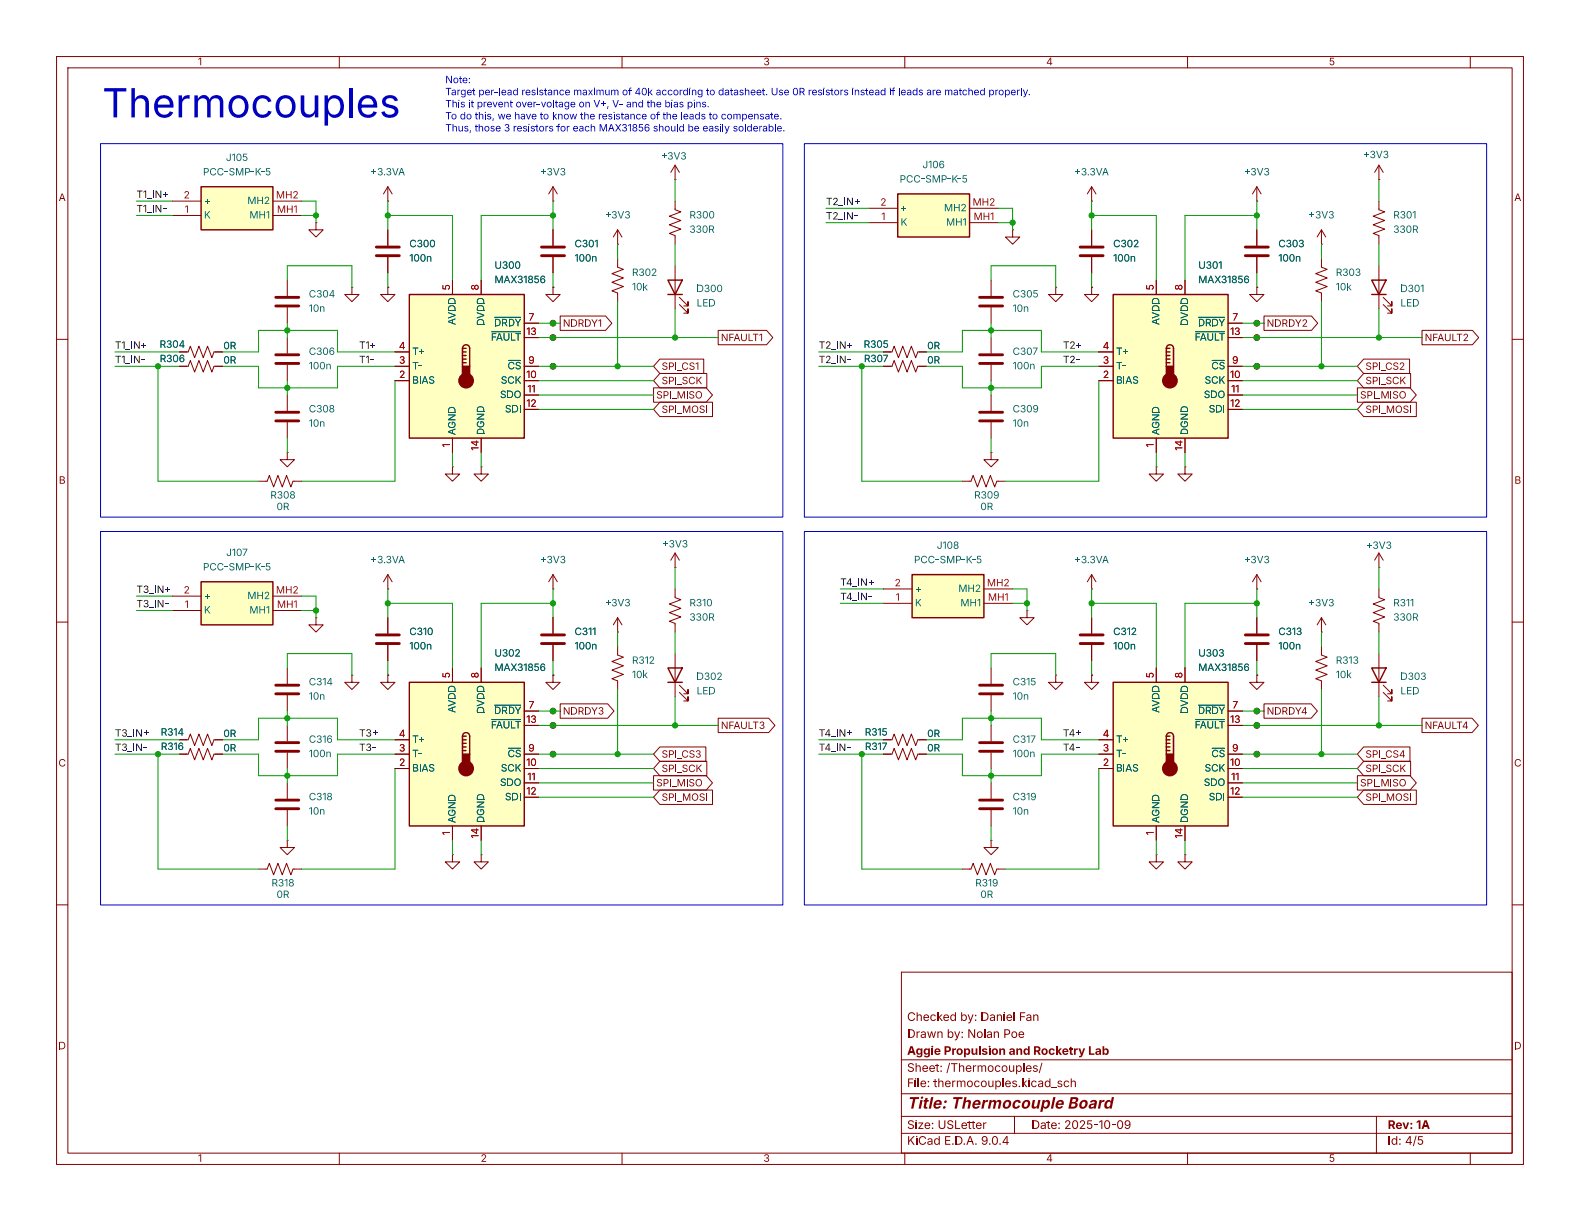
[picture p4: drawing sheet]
<svg xmlns="http://www.w3.org/2000/svg" width="279mm" height="216mm" viewBox="0 0 279 216" stroke-linecap="round" stroke-linejoin="round" font-family="sans-serif">
<defs><g id="words">
<text font-size="7.1" fill="#0000c2" x="18.1" y="23">Thermocouples</text>
<text font-size="2.8" fill="#840000" x="160.4" y="196.9">Title: Thermocouple Board</text>
<g font-size="2.1" fill="#840000">
<text x="160.4" y="184.2">Drawn by: Nolan Poe</text>
<text x="160.4" y="181.2">Checked by: Daniel Fan</text>
<text x="160.4" y="190.2">Sheet: /Thermocouples/</text>
<text x="160.4" y="187.2">Aggie Propulsion and Rocketry Lab</text>
<text x="160.4" y="192.9">File: thermocouples.kicad_sch</text>
<text x="160.4" y="203.1">KiCad E.D.A. 9.0.4</text>
<text x="160.4" y="200.3">Size: USLetter</text>
<text x="182.4" y="200.3">Date: 2025-10-09</text>
<text x="245.4" y="200.3">Rev: 1A</text>
<text x="245.4" y="203.1">Id: 4/5</text>
</g>
<g font-size="1.8" fill="#840000">
<text x="35" y="12.1">1</text>
<text x="185" y="12.1">4</text>
<text x="10.4" y="36.1">A</text>
<text x="267.8" y="36.1">A</text>
<text x="99.5" y="58.3">NDRDY1</text>
<text x="224" y="58.3">NDRDY2</text>
<text x="28.2" y="64.6">R306</text>
<text x="117" y="65.9">SPI_CS1</text>
<text x="127.5" y="60.9">NFAULT1</text>
<text x="152.7" y="62">R305</text>
<text x="152.8" y="64.6">R307</text>
<text x="241.5" y="65.9">SPI_CS2</text>
<text x="251.9" y="60.9">NFAULT2</text>
<text x="116" y="71">SPI_MISO</text>
<text x="117" y="68.5">SPI_SCK</text>
<text x="240.5" y="71">SPI_MISO</text>
<text x="241.5" y="68.5">SPI_SCK</text>
<text x="117" y="73.6">SPI_MOSI</text>
<text x="241.5" y="73.6">SPI_MOSI</text>
<text x="10.4" y="86.1">B</text>
<text x="267.8" y="86.1">B</text>
<text x="28.4" y="130.6">R314</text>
<text x="99.5" y="126.9">NDRDY3</text>
<text x="127.5" y="129.4">NFAULT3</text>
<text x="152.9" y="130.6">R315</text>
<text x="224" y="126.9">NDRDY4</text>
<text x="251.9" y="129.4">NFAULT4</text>
<text x="10.3" y="136.1">C</text>
<text x="28.4" y="133.2">R316</text>
<text x="117" y="137.1">SPI_SCK</text>
<text x="117" y="134.5">SPI_CS3</text>
<text x="153" y="133.2">R317</text>
<text x="241.5" y="137.1">SPI_SCK</text>
<text x="241.5" y="134.5">SPI_CS4</text>
<text x="267.7" y="136.1">C</text>
<text x="116" y="139.6">SPI_MISO</text>
<text x="117" y="142.1">SPI_MOSI</text>
<text x="240.5" y="139.6">SPI_MISO</text>
<text x="241.5" y="142.1">SPI_MOSI</text>
<text x="10.3" y="186.1">D</text>
<text x="267.7" y="186.1">D</text>
<text x="35" y="206">1</text>
<text x="185" y="206">4</text>
</g>
<g font-size="1.8" fill="#0000c2">
<text x="78.7" y="15.3">Note:</text>
<text x="78.7" y="17.4">Target per-lead resistance maximum of 40k according to datasheet. Use 0R resistors instead if leads are matched properly.</text>
<text x="78.7" y="19.5">This it prevent over-voltage</text>
<text x="78.7" y="21.7">To do this, we have to know the resistance of the leads to compensate.</text>
<text x="78.7" y="23.8">Thus, those 3 resistors for each MAX31856 should be easily solderable.</text>
<text x="102.3" y="19.5">on V+, V- and the bias pins.</text>
</g>
<g font-size="1.8" fill="#006464">
<text x="40" y="29">J105</text>
<text x="116.8" y="28.8">+3V3</text>
<text x="241" y="28.5">+3V3</text>
<text x="35.9" y="31.6">PCC-SMP-K-5</text>
<text x="65.5" y="31.6">+3.3VA</text>
<text x="95.5" y="31.6">+3V3</text>
<text x="159.1" y="32.8">PCC-SMP-K-5</text>
<text x="163.1" y="30.3">J106</text>
<text x="190" y="31.6">+3.3VA</text>
<text x="220" y="31.6">+3V3</text>
<text x="36.1" y="36.6">+</text>
<text x="36.1" y="39.2">K</text>
<text x="43.7" y="36.6">MH2</text>
<text x="44.1" y="39.2">MH1</text>
<text x="106.9" y="39.2">+3V3</text>
<text x="121.9" y="39.2">R300</text>
<text x="121.9" y="41.7">330R</text>
<text x="159.3" y="37.9">+</text>
<text x="159.3" y="40.4">K</text>
<text x="166.9" y="37.9">MH2</text>
<text x="167.3" y="40.4">MH1</text>
<text x="231.4" y="39.2">+3V3</text>
<text x="246.4" y="41.7">330R</text>
<text x="246.4" y="39.2">R301</text>
<text x="72.4" y="44.3">C300</text>
<text x="72.4" y="46.8">100n</text>
<text x="101.6" y="44.3">C301</text>
<text x="101.6" y="46.8">100n</text>
<text x="196.8" y="44.3">C302</text>
<text x="196.8" y="46.8">100n</text>
<text x="226.1" y="44.3">C303</text>
<text x="226.1" y="46.8">100n</text>
<text x="54.6" y="53.1">C304</text>
<text x="87.4" y="48.1">U300</text>
<text x="87.4" y="50.6">MAX31856</text>
<text x="111.8" y="51.9">10k</text>
<text x="111.8" y="49.3">R302</text>
<text x="123.2" y="52.2">D300</text>
<text x="179.1" y="53.1">C305</text>
<text x="211.9" y="50.6">MAX31856</text>
<text x="211.9" y="48.1">U301</text>
<text x="236.2" y="49.3">R303</text>
<text x="236.2" y="51.9">10k</text>
<text x="247.6" y="52.2">D301</text>
<text x="54.6" y="55.7">10n</text>
<text x="81.1" y="57.5" transform="rotate(-90 81.1 57.5)">AVDD</text>
<text x="86.2" y="57.6" transform="rotate(-90 86.2 57.6)">DVDD</text>
<text x="87.3" y="58.2">~{DRDY}</text>
<text x="123.2" y="54.7">LED</text>
<text x="179.1" y="55.7">10n</text>
<text x="205.5" y="57.5" transform="rotate(-90 205.5 57.5)">AVDD</text>
<text x="210.6" y="57.6" transform="rotate(-90 210.6 57.6)">DVDD</text>
<text x="211.8" y="58.2">~{DRDY}</text>
<text x="247.6" y="54.7">LED</text>
<text x="28.2" y="62">R304</text>
<text x="39.5" y="62.3">0R</text>
<text x="39.5" y="64.8">0R</text>
<text x="54.6" y="63.3">C306</text>
<text x="72.9" y="63.3">T+</text>
<text x="72.9" y="65.8">T-</text>
<text x="86.8" y="60.8">~{FAULT}</text>
<text x="89.8" y="65.8">~{CS}</text>
<text x="164" y="62.3">0R</text>
<text x="164" y="64.8">0R</text>
<text x="179.1" y="63.3">C307</text>
<text x="197.4" y="63.3">T+</text>
<text x="197.4" y="65.8">T-</text>
<text x="211.3" y="60.8">~{FAULT}</text>
<text x="214.2" y="65.8">~{CS}</text>
<text x="72.9" y="68.4">BIAS</text>
<text x="88.4" y="70.9">SDO</text>
<text x="88.6" y="68.4">SCK</text>
<text x="197.4" y="68.4">BIAS</text>
<text x="212.9" y="70.9">SDO</text>
<text x="213" y="68.4">SCK</text>
<text x="54.6" y="73.5">C308</text>
<text x="54.6" y="76">10n</text>
<text x="81.1" y="77" transform="rotate(-90 81.1 77)">AGND</text>
<text x="86.2" y="77" transform="rotate(-90 86.2 77)">DGND</text>
<text x="89.3" y="73.5">SDI</text>
<text x="179.1" y="73.5">C309</text>
<text x="179.1" y="76">10n</text>
<text x="205.5" y="77" transform="rotate(-90 205.5 77)">AGND</text>
<text x="210.6" y="77" transform="rotate(-90 210.6 77)">DGND</text>
<text x="213.8" y="73.5">SDI</text>
<text x="47.8" y="88.7">R308</text>
<text x="172.3" y="88.7">R309</text>
<text x="48.9" y="90.7">0R</text>
<text x="173.4" y="90.7">0R</text>
<text x="35.9" y="101.4">PCC-SMP-K-5</text>
<text x="40" y="98.9">J107</text>
<text x="65.5" y="100.1">+3.3VA</text>
<text x="95.5" y="100.1">+3V3</text>
<text x="117.1" y="97.3">+3V3</text>
<text x="161.6" y="100.1">PCC-SMP-K-5</text>
<text x="165.7" y="97.6">J108</text>
<text x="190" y="100.1">+3.3VA</text>
<text x="220" y="100.1">+3V3</text>
<text x="241.6" y="97.6">+3V3</text>
<text x="36.1" y="106.5">+</text>
<text x="43.7" y="106.5">MH2</text>
<text x="106.9" y="107.8">+3V3</text>
<text x="121.9" y="107.8">R310</text>
<text x="161.8" y="105.2">+</text>
<text x="161.8" y="107.8">K</text>
<text x="169.5" y="105.2">MH2</text>
<text x="169.8" y="107.8">MH1</text>
<text x="231.4" y="107.8">+3V3</text>
<text x="246.4" y="107.8">R311</text>
<text x="36.1" y="109">K</text>
<text x="44.1" y="109">MH1</text>
<text x="72.4" y="112.8">C310</text>
<text x="101.6" y="112.8">C311</text>
<text x="121.9" y="110.3">330R</text>
<text x="196.8" y="112.8">C312</text>
<text x="226.1" y="112.8">C313</text>
<text x="246.4" y="110.3">330R</text>
<text x="72.4" y="115.4">100n</text>
<text x="87.4" y="116.6">U302</text>
<text x="87.4" y="119.2">MAX31856</text>
<text x="101.6" y="115.4">100n</text>
<text x="111.8" y="117.9">R312</text>
<text x="196.8" y="115.4">100n</text>
<text x="211.9" y="119.2">MAX31856</text>
<text x="211.9" y="116.6">U303</text>
<text x="226.1" y="115.4">100n</text>
<text x="236.2" y="117.9">R313</text>
<text x="54.6" y="121.7">C314</text>
<text x="54.6" y="124.3">10n</text>
<text x="111.8" y="120.5">10k</text>
<text x="123.2" y="120.8">D302</text>
<text x="123.2" y="123.3">LED</text>
<text x="179.1" y="121.7">C315</text>
<text x="179.1" y="124.3">10n</text>
<text x="236.2" y="120.5">10k</text>
<text x="247.6" y="120.8">D303</text>
<text x="247.6" y="123.3">LED</text>
<text x="39.5" y="130.9">0R</text>
<text x="54.6" y="131.9">C316</text>
<text x="72.9" y="131.9">T+</text>
<text x="81.1" y="126.1" transform="rotate(-90 81.1 126.1)">AVDD</text>
<text x="86.2" y="126.2" transform="rotate(-90 86.2 126.2)">DVDD</text>
<text x="86.8" y="129.3">~{FAULT}</text>
<text x="87.3" y="126.8">~{DRDY}</text>
<text x="164" y="130.9">0R</text>
<text x="179.1" y="131.9">C317</text>
<text x="197.4" y="131.9">T+</text>
<text x="205.5" y="126.1" transform="rotate(-90 205.5 126.1)">AVDD</text>
<text x="210.6" y="126.2" transform="rotate(-90 210.6 126.2)">DVDD</text>
<text x="211.3" y="129.3">~{FAULT}</text>
<text x="211.8" y="126.8">~{DRDY}</text>
<text x="39.5" y="133.4">0R</text>
<text x="72.9" y="134.4">T-</text>
<text x="72.9" y="137">BIAS</text>
<text x="88.6" y="137">SCK</text>
<text x="89.8" y="134.4">~{CS}</text>
<text x="164" y="133.4">0R</text>
<text x="197.4" y="134.4">T-</text>
<text x="197.4" y="137">BIAS</text>
<text x="213" y="137">SCK</text>
<text x="214.2" y="134.4">~{CS}</text>
<text x="54.6" y="142">C318</text>
<text x="88.4" y="139.5">SDO</text>
<text x="89.3" y="142">SDI</text>
<text x="179.1" y="142">C319</text>
<text x="212.9" y="139.5">SDO</text>
<text x="213.8" y="142">SDI</text>
<text x="54.6" y="144.6">10n</text>
<text x="81.1" y="145.5" transform="rotate(-90 81.1 145.5)">AGND</text>
<text x="86.2" y="145.5" transform="rotate(-90 86.2 145.5)">DGND</text>
<text x="179.1" y="144.6">10n</text>
<text x="205.5" y="145.5" transform="rotate(-90 205.5 145.5)">AGND</text>
<text x="210.6" y="145.5" transform="rotate(-90 210.6 145.5)">DGND</text>
<text x="48" y="157.3">R318</text>
<text x="48.9" y="159.3">0R</text>
<text x="172.5" y="157.3">R319</text>
<text x="173.4" y="159.3">0R</text>
</g>
<g font-size="1.8" fill="#0f0f0f">
<text x="24.1" y="35.2">T1_IN+</text>
<text x="24.1" y="37.8">T1_IN-</text>
<text x="146" y="36.5">T2_IN+</text>
<text x="146" y="39">T2_IN-</text>
<text x="20.3" y="64.4">T1_IN-</text>
<text x="20.3" y="61.9">T1_IN+</text>
<text x="63.5" y="61.9">T1+</text>
<text x="63.5" y="64.4">T1-</text>
<text x="144.8" y="64.4">T2_IN-</text>
<text x="144.8" y="61.9">T2_IN+</text>
<text x="188" y="64.4">T2-</text>
<text x="188" y="61.9">T2+</text>
<text x="24.1" y="105.1">T3_IN+</text>
<text x="24.1" y="107.6">T3_IN-</text>
<text x="148.6" y="106.3">T4_IN-</text>
<text x="148.6" y="103.8">T4_IN+</text>
<text x="20.3" y="130.5">T3_IN+</text>
<text x="63.5" y="130.5">T3+</text>
<text x="144.8" y="130.5">T4_IN+</text>
<text x="188" y="130.5">T4+</text>
<text x="20.3" y="133">T3_IN-</text>
<text x="63.5" y="133">T3-</text>
<text x="144.8" y="133">T4_IN-</text>
<text x="188" y="133">T4-</text>
</g>
<g font-size="1.8" fill="#a90000">
<text x="32.5" y="35.3">2</text>
<text x="48.8" y="35.3">MH2</text>
<text x="32.7" y="37.8">1</text>
<text x="49" y="37.8">MH1</text>
<text x="155.7" y="36.6">2</text>
<text x="155.8" y="39.1">1</text>
<text x="172" y="36.6">MH2</text>
<text x="172.2" y="39.1">MH1</text>
<text x="79.8" y="51.3" transform="rotate(-90 79.8 51.3)">5</text>
<text x="84.8" y="51.3" transform="rotate(-90 84.8 51.3)">8</text>
<text x="204.2" y="51.3" transform="rotate(-90 204.2 51.3)">5</text>
<text x="209.3" y="51.3" transform="rotate(-90 209.3 51.3)">8</text>
<text x="93.1" y="59.4">13</text>
<text x="93.5" y="56.9">7</text>
<text x="217.5" y="59.4">13</text>
<text x="217.9" y="56.9">7</text>
<text x="70.5" y="62">4</text>
<text x="70.6" y="64.5">3</text>
<text x="93.4" y="64.5">9</text>
<text x="195" y="62">4</text>
<text x="195" y="64.5">3</text>
<text x="217.9" y="64.5">9</text>
<text x="70.6" y="67.1">2</text>
<text x="93.1" y="67.1">10</text>
<text x="93.3" y="69.6">11</text>
<text x="195" y="67.1">2</text>
<text x="217.5" y="67.1">10</text>
<text x="217.7" y="69.6">11</text>
<text x="93.1" y="72.1">12</text>
<text x="217.5" y="72.1">12</text>
<text x="79.8" y="79.1" transform="rotate(-90 79.8 79.1)">1</text>
<text x="84.8" y="79.7" transform="rotate(-90 84.8 79.7)">14</text>
<text x="204.2" y="79.1" transform="rotate(-90 204.2 79.1)">1</text>
<text x="209.3" y="79.7" transform="rotate(-90 209.3 79.7)">14</text>
<text x="32.5" y="105.2">2</text>
<text x="32.7" y="107.7">1</text>
<text x="48.8" y="105.2">MH2</text>
<text x="49" y="107.7">MH1</text>
<text x="158.2" y="103.9">2</text>
<text x="158.4" y="106.4">1</text>
<text x="174.5" y="103.9">MH2</text>
<text x="174.7" y="106.4">MH1</text>
<text x="79.8" y="119.9" transform="rotate(-90 79.8 119.9)">5</text>
<text x="84.8" y="119.9" transform="rotate(-90 84.8 119.9)">8</text>
<text x="204.2" y="119.9" transform="rotate(-90 204.2 119.9)">5</text>
<text x="209.3" y="119.9" transform="rotate(-90 209.3 119.9)">8</text>
<text x="93.5" y="125.5">7</text>
<text x="217.9" y="125.5">7</text>
<text x="70.5" y="130.6">4</text>
<text x="93.1" y="128">13</text>
<text x="195" y="130.6">4</text>
<text x="217.5" y="128">13</text>
<text x="70.6" y="133.1">3</text>
<text x="70.6" y="135.6">2</text>
<text x="93.1" y="135.6">10</text>
<text x="93.4" y="133.1">9</text>
<text x="195" y="133.1">3</text>
<text x="195" y="135.6">2</text>
<text x="217.5" y="135.6">10</text>
<text x="217.9" y="133.1">9</text>
<text x="93.1" y="140.7">12</text>
<text x="93.3" y="138.2">11</text>
<text x="217.5" y="140.7">12</text>
<text x="217.7" y="138.2">11</text>
<text x="79.8" y="147.7" transform="rotate(-90 79.8 147.7)">1</text>
<text x="84.8" y="148.3" transform="rotate(-90 84.8 148.3)">14</text>
<text x="204.2" y="147.7" transform="rotate(-90 204.2 147.7)">1</text>
<text x="209.3" y="148.3" transform="rotate(-90 209.3 148.3)">14</text>
</g>
</g></defs>
<path d="M10 10h259.4v195.9h-259.4zM12 12h255.4v191.9h-255.4zM60 10v2M110 10v2M160 10v2M210 10v2M260 10v2M159.4 171.9h108v32h-108z" fill="none" stroke="#840000" stroke-width=".18"/>
<g fill="#840000">
<path d="M85.2 10.3a.44 .44 0 0 1 .7 .1 .44 .44 0 0 1-.2 .7l-.3 .3h.6v.1h-.9l.6-.7a.25 .25 0 0 0 0-.4 .25 .25 0 0 0-.4 .2h-.2z"/>
<path d="M135.2 10.3a.38 .38 0 0 1 .6 0 .38 .38 0 0 1-.1 .6 .41 .41 0 0 1 0 .7 .41 .41 0 0 1-.6-.4h.2a.27 .27 0 0 0 .3 .2 .27 .27 0 0 0 .2-.3 .27 .27 0 0 0-.4-.2v-.1a.25 .25 0 0 0 .4-.1 .25 .25 0 0 0-.2-.4 .25 .25 0 0 0-.3 .2h-.2z"/>
<path d="M235.2 10.2h.7v.2h-.5l-.1 .4a.43 .43 0 0 1 .6 .1 .43 .43 0 0 1-.2 .6 .43 .43 0 0 1-.6-.3h.2a.3 .3 0 0 0 .4 .1 .3 .3 0 0 0 0-.5 .3 .3 0 0 0-.4 .1h-.2z"/>
</g>
<path d="M60 203.9v2M110 203.9v2M160 203.9v2M210 203.9v2M260 203.9v2" fill="none" stroke="#840000" stroke-width=".18"/>
<g fill="#840000">
<path d="M85.2 204.2a.44 .44 0 0 1 .7 .1 .44 .44 0 0 1-.2 .7l-.3 .3h.6v.1h-.9l.6-.7a.25 .25 0 0 0 0-.4 .25 .25 0 0 0-.4 .2h-.2z"/>
<path d="M135.2 204.2a.38 .38 0 0 1 .6 0 .38 .38 0 0 1-.1 .6 .41 .41 0 0 1 0 .7 .41 .41 0 0 1-.6-.4h.2a.27 .27 0 0 0 .3 .2 .27 .27 0 0 0 .2-.3 .27 .27 0 0 0-.4-.2v-.1a.25 .25 0 0 0 .4-.1 .25 .25 0 0 0-.2-.4 .25 .25 0 0 0-.3 .2h-.2z"/>
<path d="M235.2 204.1h.7v.2h-.5l-.1 .4a.43 .43 0 0 1 .6 .1 .43 .43 0 0 1-.2 .6 .43 .43 0 0 1-.6-.3h.2a.3 .3 0 0 0 .4 .1 .3 .3 0 0 0 0-.5 .3 .3 0 0 0-.4 .1h-.2z"/>
</g>
<path d="M10 60h2M267.4 60h2M10 110h2M267.4 110h2M10 160h2M267.4 160h2" fill="none" stroke="#840000" stroke-width=".18"/>
<path d="M199 198.2a.62 .62 0 0 1 .8 .1 .62 .62 0 0 1 .1 .8 .52 .52 0 0 1-.4 .5 .52 .52 0 0 1-.6-.4h.2a.37 .37 0 0 0 .5 .2 .37 .37 0 0 0 .1-.5 .47 .47 0 0 1-.5 .2 .47 .47 0 0 1-.3-.5h.2a.33 .33 0 0 0 .4 .3 .33 .33 0 0 0 .1-.6 .33 .33 0 0 0-.5 .2l-.2 .1z" fill="#840000"/>
<path d="M159.4 197.4h108M159.4 193.4h108M159.4 200.4h108" fill="none" stroke="#840000" stroke-width=".18"/>
<g fill="#840000">
<path d="M189.3 190.7h.2v.7a.39 .39 0 0 1 .4-.3 .39 .39 0 0 1 .4 .4v.7h-.2v-.7a.27 .27 0 0 0-.3-.3 .27 .27 0 0 0-.3 .3v.7h-.2z"/>
<circle cx="163.1" cy="194.1" r=".22"/>
</g>
<path d="M159.4 187.4h108" fill="none" stroke="#840000" stroke-width=".18"/>
<path d="M184.2 187.9h.1l-.4 1.9h-.2z" fill="#840000"/>
<path d="M50.8 128.3v2.8M50.8 133.1v2.8M179.4 197.4v3M243.4 197.4v6.5" fill="none" stroke="#840000" stroke-width=".18"/>
<path d="M48.8 131.3h4M48.8 132.8h4" fill="none" stroke="#840000" stroke-width=".51"/>
<g fill="#006464">
<path d="M54.7 132.8l.5-.2v1.3h-.2v-1.2l-.3 .3z"/>
<path d="M55.6 132.7a.51 .51 0 0 1 .6 0 .51 .51 0 0 1 .1 .7 .47 .47 0 0 1-.5 .5 .47 .47 0 0 1-.4-.7h.2a.34 .34 0 0 0 .3 .6 .34 .34 0 0 0 .3-.6 .34 .34 0 0 0-.3-.5 .34 .34 0 0 0-.3 .5h-.2z"/>
<path d="M56.7 132.7a.51 .51 0 0 1 .7 0 .51 .51 0 0 1 .1 .7 .47 .47 0 0 1-.6 .5 .47 .47 0 0 1-.3-.7h.1a.34 .34 0 0 0 .3 .6 .34 .34 0 0 0 .3-.6 .34 .34 0 0 0-.3-.5 .34 .34 0 0 0-.3 .5h-.1z"/>
<path d="M57.7 132.9h.2l-.1 .2 .3-.2 .3 .1 .1 .9h-.2v-.7l-.2-.2-.2 .2v.7h-.2z"/>
</g>
<path d="M50.8 69.9v2.7M50.8 74.7v2.8M50.8 80v1.3h1.3l-1.3 1.3-1.3-1.3h1.3M50.8 80h.1M175.3 80v1.3h1.2l-1.2 1.3-1.3-1.3h1.3M175.3 80h.1M50.8 148.6v1.3h1.3l-1.3 1.2-1.3-1.2h1.3M50.8 148.6h.1" fill="none" stroke="#840000" stroke-width=".18"/>
<path d="M48.8 72.9h4M48.8 74.4h4" fill="none" stroke="#840000" stroke-width=".51"/>
<path d="M55.6 74.3a.51 .51 0 0 1 .6 0 .51 .51 0 0 1 .1 .7 .47 .47 0 0 1-.5 .5 .47 .47 0 0 1-.4-.7h.2a.34 .34 0 0 0 .3 .5 .34 .34 0 0 0 .3-.5 .34 .34 0 0 0-.3-.5 .34 .34 0 0 0-.3 .5h-.2z" fill="#006464"/>
<path d="M97.8 50.8v1.3h1.3l-1.3 1.2-1.3-1.2h1.3M97.8 50.8h.1M175.3 69.9v2.7M175.3 74.7v2.8M45.7 85.1h1.5l.4-1 .8 2 .7-2 .8 2 .8-2 .7 2 .4-1h1.5" fill="none" stroke="#840000" stroke-width=".18"/>
<path d="M173.2 72.9h4.1M173.2 74.4h4.1" fill="none" stroke="#840000" stroke-width=".51"/>
<path d="M180 74.3a.51 .51 0 0 1 .7 0 .51 .51 0 0 1 .1 .7 .47 .47 0 0 1-.5 .5 .47 .47 0 0 1-.4-.7h.2a.34 .34 0 0 0 .3 .5 .34 .34 0 0 0 .2-.5 .34 .34 0 0 0-.2-.5 .34 .34 0 0 0-.3 .5h-.2z" fill="#006464"/>
<g fill="none" stroke="#840000" stroke-width=".18">
<path d="M119.4 35.6v1.5l1 .4-2 .7 2 .8-2 .8 2 .7-2 .8 1 .4v1.5M62.2 50.8v1.3h1.3l-1.3 1.2-1.2-1.2h1.2M62.2 50.8h.1M68.6 50.8v1.3h1.2l-1.2 1.2-1.3-1.2h1.3M68.6 50.8h.1M97.8 57.2h.1M97.8 40.6v2.8M97.8 45.5v2.8M119.4 47v7.6M120.1 53.8l1.6 1.6v-.8v.8h-.8M120.1 52.6l1.6 1.5v-.8v.8h-.8M97.8 64.8h.1"/>
<path d="M222.2 64.8h.1M243.8 115.6v7.6M244.6 122.4l1.5 1.6v-.8v.8h-.7M244.6 121.2l1.5 1.5v-.8v.8h-.7"/>
<circle cx="97.8" cy="57.2" r=".51"/>
<circle cx="97.8" cy="64.8" r=".51"/>
<circle cx="222.3" cy="64.8" r=".51"/>
</g>
<path d="M118.1 49.5h2.5l-1.2 2.6zM118.1 52.1h2.5M242.6 118.1h2.5l-1.3 2.6zM242.6 120.7h2.5" fill="none" stroke="#840000" stroke-width=".25"/>
<path d="M95.8 43.7h4M95.8 45.2h4" fill="none" stroke="#840000" stroke-width=".51"/>
<g fill="#006464">
<path d="M102.6 45.1a.51 .51 0 0 1 .6 0 .51 .51 0 0 1 .1 .6 .47 .47 0 0 1-.5 .6 .47 .47 0 0 1-.4-.7h.2a.34 .34 0 0 0 .3 .5 .34 .34 0 0 0 .3-.5 .34 .34 0 0 0-.3-.5 .34 .34 0 0 0-.3 .5h-.2z"/>
<path d="M103.7 45.1a.51 .51 0 0 1 .7 0 .51 .51 0 0 1 .1 .6 .47 .47 0 0 1-.6 .6 .47 .47 0 0 1-.4-.7h.2a.34 .34 0 0 0 .3 .5 .34 .34 0 0 0 .3-.5 .34 .34 0 0 0-.3-.5 .34 .34 0 0 0-.3 .5h-.2z"/>
</g>
<path d="M109.2 45.7v1.5l1 .4-2 .8 2 .7-2 .8 2 .8-2 .7 1 .4v1.5M31.7 62.2h1.6l.4-1 .7 2 .8-2 .7 2 .8-2 .8 2 .3-1h1.6M33 64.8h.3l.4-1 .7 2 .8-2 .7 2 .8-2 .8 2 .3-1h1.6M80 82.6v1.2h1.3l-1.3 1.3-1.3-1.3h1.3M80 82.6h.1M85.1 82.6v1.2h1.3l-1.3 1.3-1.3-1.3h1.3M85.1 82.6h.1M222.2 109.2v2.8M222.2 114v2.8M233.7 114.3v1.5l1 .4-2 .8 2 .7-2 .8 2 .8-2 .7 1 .4v1.5" fill="none" stroke="#840000" stroke-width=".18"/>
<path d="M220.2 112.3h4.1M220.2 113.8h4.1" fill="none" stroke="#840000" stroke-width=".51"/>
<g fill="#006464">
<path d="M227 113.7a.51 .51 0 0 1 .7 0 .51 .51 0 0 1 .1 .6 .47 .47 0 0 1-.6 .5 .47 .47 0 0 1-.3-.6h.1a.34 .34 0 0 0 .3 .5 .34 .34 0 0 0 .3-.5 .34 .34 0 0 0-.3-.5 .34 .34 0 0 0-.3 .5h-.1z"/>
<path d="M228.2 113.7a.51 .51 0 0 1 .6 0 .51 .51 0 0 1 .1 .6 .47 .47 0 0 1-.5 .5 .47 .47 0 0 1-.4-.6h.2a.34 .34 0 0 0 .3 .5 .34 .34 0 0 0 .3-.5 .34 .34 0 0 0-.3-.5 .34 .34 0 0 0-.3 .5h-.2z"/>
</g>
<g fill="none" stroke="#840000" stroke-width=".18">
<path d="M68.6 104.1h.1M68.6 101.6l-.8 1.3M68.6 101.6l.7 1.3M68.6 101.6v2.5M175.3 118.1v2.8M233.7 111.8h.1M233.7 109.2l-.8 1.3M233.7 109.2l.7 1.3M233.7 109.2v2.6M175.3 122.9v2.8M222.2 133.4h.1M222.2 128.3h.1"/>
<circle cx="222.3" cy="128.3" r=".51"/>
<circle cx="222.3" cy="133.4" r=".51"/>
</g>
<path d="M173.2 121.2h4.1M173.2 122.7h4.1" fill="none" stroke="#840000" stroke-width=".51"/>
<path d="M180 122.5a.51 .51 0 0 1 .7 .1 .51 .51 0 0 1 .1 .6 .47 .47 0 0 1-.5 .5 .47 .47 0 0 1-.4-.6h.2a.34 .34 0 0 0 .3 .5 .34 .34 0 0 0 .2-.5 .34 .34 0 0 0-.2-.6 .34 .34 0 0 0-.3 .6h-.2z" fill="#006464"/>
<path d="M48.8 52.6h4M48.8 54.1h4" fill="none" stroke="#840000" stroke-width=".51"/>
<path d="M50.8 49.5v2.8M50.8 54.4v2.8" fill="none" stroke="#840000" stroke-width=".18"/>
<path d="M55.6 54a.51 .51 0 0 1 .6 0 .51 .51 0 0 1 .1 .6 .47 .47 0 0 1-.5 .5 .47 .47 0 0 1-.4-.6h.2a.34 .34 0 0 0 .3 .5 .34 .34 0 0 0 .3-.5 .34 .34 0 0 0-.3-.5 .34 .34 0 0 0-.3 .5h-.2z" fill="#006464"/>
<path d="M55.9 39.4v1.2h1.2l-1.2 1.3-1.3-1.3h1.3M55.9 39.4h.1M175.3 138.4v2.8M175.3 143.3v2.8" fill="none" stroke="#840000" stroke-width=".18"/>
<path d="M173.2 141.5h4.1M173.2 143h4.1" fill="none" stroke="#840000" stroke-width=".51"/>
<path d="M180 142.9a.51 .51 0 0 1 .7 0 .51 .51 0 0 1 .1 .6 .47 .47 0 0 1-.5 .5 .47 .47 0 0 1-.4-.6h.2a.34 .34 0 0 0 .3 .5 .34 .34 0 0 0 .2-.5 .34 .34 0 0 0-.2-.5 .34 .34 0 0 0-.3 .5h-.2z" fill="#006464"/>
<path d="M50.8 59.7v2.8M109.2 43.2h.1M109.2 40.6l-.7 1.3M109.2 40.6l.8 1.3M109.2 40.6v2.6M50.8 64.5v2.8M222.2 119.4v1.3h1.3l-1.3 1.2-1.2-1.2h1.2M222.2 119.4h.1" fill="none" stroke="#840000" stroke-width=".18"/>
<path d="M48.8 62.7h4M48.8 64.3h4" fill="none" stroke="#840000" stroke-width=".51"/>
<g fill="#006464">
<path d="M54.7 64.2l.5-.2v1.3h-.2v-1.1l-.3 .2z"/>
<path d="M55.6 64.1a.51 .51 0 0 1 .6 0 .51 .51 0 0 1 .1 .7 .47 .47 0 0 1-.5 .5 .47 .47 0 0 1-.4-.6h.2a.34 .34 0 0 0 .3 .5 .34 .34 0 0 0 .3-.5 .34 .34 0 0 0-.3-.6 .34 .34 0 0 0-.3 .6h-.2z"/>
<path d="M56.7 64.1a.51 .51 0 0 1 .7 0 .51 .51 0 0 1 .1 .7 .47 .47 0 0 1-.6 .5 .47 .47 0 0 1-.3-.6h.1a.34 .34 0 0 0 .3 .5 .34 .34 0 0 0 .3-.5 .34 .34 0 0 0-.3-.6 .34 .34 0 0 0-.3 .6h-.1z"/>
<path d="M57.7 64.3h.2l-.1 .3 .3-.3 .3 .1 .1 .9h-.2v-.7l-.2-.1-.2 .1v.7h-.2z"/>
</g>
<g fill="none" stroke="#840000" stroke-width=".18">
<path d="M186.7 50.8v1.3h1.3l-1.3 1.2-1.3-1.2h1.3M186.7 50.8h.1M193 40.6v2.8M193 45.5v2.8M222.2 125.7h.1"/>
<circle cx="222.3" cy="125.7" r=".51"/>
</g>
<path d="M191 43.7h4.1M191 45.2h4.1" fill="none" stroke="#840000" stroke-width=".51"/>
<g fill="#006464">
<path d="M197.8 45.1a.51 .51 0 0 1 .7 0 .51 .51 0 0 1 .1 .6 .47 .47 0 0 1-.6 .6 .47 .47 0 0 1-.3-.7h.1a.34 .34 0 0 0 .3 .5 .34 .34 0 0 0 .3-.5 .34 .34 0 0 0-.3-.5 .34 .34 0 0 0-.3 .5h-.1z"/>
<path d="M198.9 45.1a.51 .51 0 0 1 .7 0 .51 .51 0 0 1 .1 .6 .47 .47 0 0 1-.5 .6 .47 .47 0 0 1-.4-.7h.2a.34 .34 0 0 0 .3 .5 .34 .34 0 0 0 .3-.5 .34 .34 0 0 0-.3-.5 .34 .34 0 0 0-.3 .5h-.2z"/>
</g>
<path d="M193 50.8v1.3h1.3l-1.3 1.2-1.2-1.2h1.2M193 50.8h.1M222.2 40.6v2.8M222.2 45.5v2.8M243.8 47v7.6M244.6 53.8l1.5 1.6v-.8v.8h-.7M244.6 52.6l1.5 1.5v-.8v.8h-.7" fill="none" stroke="#840000" stroke-width=".18"/>
<path d="M242.6 49.5h2.5l-1.3 2.6zM242.6 52.1h2.5" fill="none" stroke="#840000" stroke-width=".25"/>
<path d="M220.2 43.7h4.1M220.2 45.2h4.1" fill="none" stroke="#840000" stroke-width=".51"/>
<g fill="#006464">
<path d="M227 45.1a.51 .51 0 0 1 .7 0 .51 .51 0 0 1 .1 .6 .47 .47 0 0 1-.6 .6 .47 .47 0 0 1-.3-.7h.1a.34 .34 0 0 0 .3 .5 .34 .34 0 0 0 .3-.5 .34 .34 0 0 0-.3-.5 .34 .34 0 0 0-.3 .5h-.1z"/>
<path d="M228.2 45.1a.51 .51 0 0 1 .6 0 .51 .51 0 0 1 .1 .6 .47 .47 0 0 1-.5 .6 .47 .47 0 0 1-.4-.7h.2a.34 .34 0 0 0 .3 .5 .34 .34 0 0 0 .3-.5 .34 .34 0 0 0-.3-.5 .34 .34 0 0 0-.3 .5h-.2z"/>
</g>
<path d="M97.8 104.1h.1M97.8 101.6l-.8 1.3M97.8 101.6l.8 1.3M97.8 101.6v2.5M97.8 109.2v2.8M97.8 114v2.8" fill="none" stroke="#840000" stroke-width=".18"/>
<path d="M95.8 112.3h4M95.8 113.8h4" fill="none" stroke="#840000" stroke-width=".51"/>
<g fill="#006464">
<path d="M102.6 113.7a.51 .51 0 0 1 .6 0 .51 .51 0 0 1 .1 .6 .47 .47 0 0 1-.5 .5 .47 .47 0 0 1-.4-.6h.2a.34 .34 0 0 0 .3 .5 .34 .34 0 0 0 .3-.5 .34 .34 0 0 0-.3-.5 .34 .34 0 0 0-.3 .5h-.2z"/>
<path d="M103.7 113.7a.51 .51 0 0 1 .7 0 .51 .51 0 0 1 .1 .6 .47 .47 0 0 1-.6 .5 .47 .47 0 0 1-.4-.6h.2a.34 .34 0 0 0 .3 .5 .34 .34 0 0 0 .3-.5 .34 .34 0 0 0-.3-.5 .34 .34 0 0 0-.3 .5h-.2z"/>
</g>
<path d="M222.2 50.8v1.3h1.3l-1.3 1.2-1.2-1.2h1.2M222.2 50.8h.1M233.7 45.7v1.5l1 .4-2 .8 2 .7-2 .8 2 .8-2 .7 1 .4v1.5M233.7 43.2h.1M233.7 40.6v2.6M233.7 40.6l-.8 1.3M233.7 40.6l.7 1.3M97.8 119.4v1.3h1.3l-1.3 1.2-1.3-1.2h1.3M97.8 119.4h.1M175.3 128.3v2.8M175.3 133.1v2.8" fill="none" stroke="#840000" stroke-width=".18"/>
<path d="M173.2 131.3h4.1M173.2 132.8h4.1" fill="none" stroke="#840000" stroke-width=".51"/>
<g fill="#006464">
<path d="M179.2 132.8l.4-.2v1.3h-.1v-1.2l-.3 .3z"/>
<path d="M180 132.7a.51 .51 0 0 1 .7 0 .51 .51 0 0 1 .1 .7 .47 .47 0 0 1-.5 .5 .47 .47 0 0 1-.4-.7h.2a.34 .34 0 0 0 .3 .6 .34 .34 0 0 0 .2-.6 .34 .34 0 0 0-.2-.5 .34 .34 0 0 0-.3 .5h-.2z"/>
<path d="M181.2 132.7a.51 .51 0 0 1 .6 0 .51 .51 0 0 1 .1 .7 .47 .47 0 0 1-.5 .5 .47 .47 0 0 1-.4-.7h.2a.34 .34 0 0 0 .3 .6 .34 .34 0 0 0 .3-.6 .34 .34 0 0 0-.3-.5 .34 .34 0 0 0-.3 .5h-.2z"/>
<path d="M182.2 132.9h.1v.2l.2-.2 .4 .1v.9h-.1v-.7l-.2-.2-.3 .2v.7h-.1z"/>
</g>
<g fill="none" stroke="#840000" stroke-width=".18">
<path d="M119.4 31.8h.1M119.4 29.2l-.8 1.3M119.4 29.2l.7 1.3M119.4 29.2v2.6M97.8 125.7h.1"/>
<circle cx="97.8" cy="125.7" r=".51"/>
</g>
<path d="M72.4 52.1h20.3v25.4h-20.3z" fill="#ffffc2"/>
<path d="M72.4 52.1h20.3v25.4h-20.3zM81.8 61.6a.64 .64 0 0 1 .6-.6 .64 .64 0 0 1 .7 .6v3.2M81.8 61.6v3.2M81.8 61.6h.6M81.8 62.2h.6M81.8 62.9h.6M81.8 63.5h.6M81.8 64.1h.6" fill="none" stroke="#840000" stroke-width=".25"/>
<g fill="#840000" stroke="#840000" stroke-width=".25">
<path d="M81.8 64.8h1.3v1.9h-1.3z"/>
<circle cx="82.4" cy="67.3" r="1.27"/>
</g>
<g fill="none" stroke="#840000" stroke-width=".18">
<path d="M97.8 35.6h.1M97.8 33l-.8 1.3M97.8 33l.8 1.3M97.8 33v2.6M80 49.5v2.6M85.1 49.5v2.6M92.7 57.2h2.5M69.8 62.2h2.6M69.8 64.8h2.6M69.8 67.3h2.6M80 77.5v2.5M92.7 64.8h2.5"/>
<path d="M92.7 69.9h2.5M50.8 118.1v2.8M50.8 122.9v2.8"/>
</g>
<path d="M86.9 58.7h5.2M87.5 56.1h4.6M89.9 63.7h2.2" fill="none" stroke="#006464" stroke-width=".18"/>
<path d="M48.8 121.2h4M48.8 122.7h4" fill="none" stroke="#840000" stroke-width=".51"/>
<path d="M55.6 122.5a.51 .51 0 0 1 .6 .1 .51 .51 0 0 1 .1 .6 .47 .47 0 0 1-.5 .5 .47 .47 0 0 1-.4-.6h.2a.34 .34 0 0 0 .3 .5 .34 .34 0 0 0 .3-.5 .34 .34 0 0 0-.3-.6 .34 .34 0 0 0-.3 .6h-.2z" fill="#006464"/>
<path d="M68.6 35.6h.1M68.6 33l-.8 1.3M68.6 33l.7 1.3M68.6 33v2.6" fill="none" stroke="#840000" stroke-width=".18"/>
<path d="M35.6 33h12.7v7.6h-12.7z" fill="#ffffc2"/>
<path d="M35.6 33h12.7v7.6h-12.7z" fill="none" stroke="#840000" stroke-width=".25"/>
<path d="M30.5 35.6h5.1M30.5 38.1h5.1M48.3 35.6h5M48.3 38.1h5M68.6 40.6v2.8M68.6 45.5v2.8" fill="none" stroke="#840000" stroke-width=".18"/>
<path d="M66.5 43.7h4.1M66.5 45.2h4.1" fill="none" stroke="#840000" stroke-width=".51"/>
<g fill="#006464">
<path d="M73.4 45.1a.51 .51 0 0 1 .6 0 .51 .51 0 0 1 .1 .6 .47 .47 0 0 1-.5 .6 .47 .47 0 0 1-.4-.7h.2a.34 .34 0 0 0 .3 .5 .34 .34 0 0 0 .3-.5 .34 .34 0 0 0-.3-.5 .34 .34 0 0 0-.3 .5h-.2z"/>
<path d="M74.5 45.1a.51 .51 0 0 1 .6 0 .51 .51 0 0 1 .1 .6 .47 .47 0 0 1-.5 .6 .47 .47 0 0 1-.4-.7h.2a.34 .34 0 0 0 .3 .5 .34 .34 0 0 0 .3-.5 .34 .34 0 0 0-.3-.5 .34 .34 0 0 0-.3 .5h-.2z"/>
</g>
<g fill="none" stroke="#840000" stroke-width=".18">
<path d="M222.2 57.2h.1M33 130.8h.3l.4-1 .7 2 .8-2 .7 2 .8-2 .8 2 .3-1h1.6"/>
<circle cx="222.3" cy="57.2" r=".51"/>
</g>
<path d="M35.6 102.9h12.7v7.6h-12.7z" fill="#ffffc2"/>
<path d="M35.6 102.9h12.7v7.6h-12.7zM118.1 118.1h2.5l-1.2 2.6zM118.1 120.7h2.5" fill="none" stroke="#840000" stroke-width=".25"/>
<g fill="none" stroke="#840000" stroke-width=".18">
<path d="M222.2 59.7h.1M119.4 97.8l-.8 1.3M119.4 97.8l.7 1.3M119.4 97.8v2.5M204.5 82.6v1.2h1.2l-1.2 1.3-1.3-1.3h1.3M204.5 82.6h.1M209.5 82.6v1.2h1.3l-1.3 1.3-1.2-1.3h1.2M209.5 82.6h.1M30.5 105.4h5.1M30.5 108h5.1M48.3 105.4h5M48.3 108h5"/>
<path d="M109.2 111.8h.1M109.2 114.3v1.5l1 .4-2 .8 2 .7-2 .8 2 .8-2 .7 1 .4v1.5M109.2 109.2l-.7 1.3M109.2 109.2l.8 1.3M109.2 109.2v2.6M119.4 100.3h.1M119.4 104.1v1.6l1 .3-2 .8 2 .8-2 .7 2 .8-2 .8 1 .3v1.6M119.4 115.6v7.6M33 133.4h.3l.4-1.1 .7 2.1 .8-2.1 .7 2.1 .8-2.1 .8 2.1 .3-1h1.6M97.8 133.4h.1M120.1 122.4l1.6 1.6v-.8v.8h-.8M120.1 121.2l1.6 1.5v-.8v.8h-.8"/>
<circle cx="222.3" cy="59.7" r=".51"/>
<circle cx="97.8" cy="133.4" r=".51"/>
</g>
<path d="M196.8 52.1h20.4v25.4h-20.4z" fill="#ffffc2"/>
<path d="M196.8 52.1h20.4v25.4h-20.4zM206.2 61.6a.64 .64 0 0 1 .7-.6 .64 .64 0 0 1 .6 .6v3.2M206.2 61.6v3.2M206.2 61.6h.7M206.2 62.2h.7M206.2 62.9h.7M206.2 63.5h.7M206.2 64.1h.7" fill="none" stroke="#840000" stroke-width=".25"/>
<g fill="#840000" stroke="#840000" stroke-width=".25">
<path d="M206.2 64.8h1.3v1.9h-1.3z"/>
<circle cx="206.9" cy="67.3" r="1.27"/>
</g>
<g fill="none" stroke="#840000" stroke-width=".18">
<path d="M97.8 59.7h.1M204.5 49.5v2.6M209.5 49.5v2.6M217.2 57.2h2.5M194.3 62.2h2.5M194.3 64.8h2.5M194.3 67.3h2.5M204.5 77.5v2.5M217.2 64.8h2.5M217.2 69.9h2.5M68.6 109.2v2.8M68.6 114v2.8"/>
<path d="M97.8 128.3h.1M45.7 153.7h1.5l.4-1 .8 2 .7-2 .8 2 .8-2 .7 2 .4-1h1.5M85.1 151.1v1.3h1.3l-1.3 1.3-1.3-1.3h1.3M85.1 151.1h.1"/>
<circle cx="97.8" cy="59.7" r=".51"/>
<circle cx="97.8" cy="128.3" r=".51"/>
</g>
<path d="M211.4 58.7h5.1M211.9 56.1h4.6M214.4 63.7h2.1" fill="none" stroke="#006464" stroke-width=".18"/>
<path d="M66.5 112.3h4.1M66.5 113.8h4.1" fill="none" stroke="#840000" stroke-width=".51"/>
<g fill="#006464">
<path d="M73.4 113.7a.51 .51 0 0 1 .6 0 .51 .51 0 0 1 .1 .6 .47 .47 0 0 1-.5 .5 .47 .47 0 0 1-.4-.6h.2a.34 .34 0 0 0 .3 .5 .34 .34 0 0 0 .3-.5 .34 .34 0 0 0-.3-.5 .34 .34 0 0 0-.3 .5h-.2z"/>
<path d="M74.5 113.7a.51 .51 0 0 1 .6 0 .51 .51 0 0 1 .1 .6 .47 .47 0 0 1-.5 .5 .47 .47 0 0 1-.4-.6h.2a.34 .34 0 0 0 .3 .5 .34 .34 0 0 0 .3-.5 .34 .34 0 0 0-.3-.5 .34 .34 0 0 0-.3 .5h-.2z"/>
</g>
<path d="M55.9 109.2v1.3h1.2l-1.2 1.3-1.3-1.3h1.3M55.9 109.2h.1M62.2 119.4v1.3h1.3l-1.3 1.2-1.2-1.2h1.2M62.2 119.4h.1M68.6 119.4v1.3h1.2l-1.2 1.2-1.3-1.2h1.3M68.6 119.4h.1" fill="none" stroke="#840000" stroke-width=".18"/>
<path d="M72.4 120.7h20.3v25.4h-20.3z" fill="#ffffc2"/>
<path d="M72.4 120.7h20.3v25.4h-20.3zM81.8 130.2a.64 .64 0 0 1 .6-.7 .64 .64 0 0 1 .7 .7v3.2M81.8 130.2v3.2M81.8 130.2h.6M81.8 130.8h.6M81.8 131.4h.6M81.8 132.1h.6M81.8 132.7h.6" fill="none" stroke="#840000" stroke-width=".25"/>
<g fill="#840000" stroke="#840000" stroke-width=".25">
<path d="M81.8 133.4h1.3v1.9h-1.3z"/>
<circle cx="82.4" cy="135.9" r="1.27"/>
</g>
<g fill="none" stroke="#840000" stroke-width=".18">
<path d="M80 118.1v2.6M85.1 118.1v2.6M50.8 138.4v2.8M69.8 130.8h2.6M69.8 133.4h2.6M69.8 135.9h2.6M92.7 133.4h2.5M92.7 125.7h2.5M92.7 138.4h2.5M50.8 143.3v2.8M80 151.1v1.3h1.3l-1.3 1.3-1.3-1.3h1.3M80 151.1h.1"/>
<path d="M80 146.1v2.5"/>
</g>
<path d="M86.9 127.2h5.2M87.5 124.7h4.6M89.9 132.3h2.2" fill="none" stroke="#006464" stroke-width=".18"/>
<path d="M48.8 141.5h4M48.8 143h4" fill="none" stroke="#840000" stroke-width=".51"/>
<path d="M55.6 142.9a.51 .51 0 0 1 .6 0 .51 .51 0 0 1 .1 .6 .47 .47 0 0 1-.5 .5 .47 .47 0 0 1-.4-.6h.2a.34 .34 0 0 0 .3 .5 .34 .34 0 0 0 .3-.5 .34 .34 0 0 0-.3-.5 .34 .34 0 0 0-.3 .5h-.2z" fill="#006464"/>
<path d="M175.3 148.6v1.3h1.2l-1.2 1.2-1.3-1.2h1.3M175.3 148.6h.1" fill="none" stroke="#840000" stroke-width=".18"/>
<path d="M196.8 120.7h20.4v25.4h-20.4z" fill="#ffffc2"/>
<path d="M196.8 120.7h20.4v25.4h-20.4zM206.2 130.2a.64 .64 0 0 1 .7-.7 .64 .64 0 0 1 .6 .7v3.2M206.2 130.2v3.2M206.2 130.2h.7M206.2 130.8h.7M206.2 131.4h.7M206.2 132.1h.7M206.2 132.7h.7" fill="none" stroke="#840000" stroke-width=".25"/>
<g fill="#840000" stroke="#840000" stroke-width=".25">
<path d="M206.2 133.4h1.3v1.9h-1.3z"/>
<circle cx="206.9" cy="135.9" r="1.27"/>
</g>
<g fill="none" stroke="#840000" stroke-width=".18">
<path d="M204.5 118.1v2.6M209.5 118.1v2.6M157.5 130.8h.2l.4-1 .8 2 .7-2 .8 2 .8-2 .7 2 .4-1h1.5M157.7 133.4l.4-1.1 .8 2.1 .7-2.1 .8 2.1 .8-2.1 .7 2.1 .4-1h1.5M194.3 130.8h2.5M194.3 133.4h2.5M194.3 135.9h2.5M217.2 133.4h2.5M217.2 125.7h2.5M217.2 138.4h2.5M170.2 153.7h1.5l.4-1 .7 2 .8-2 .8 2 .7-2 .8 2 .4-1h1.5M204.5 151.1v1.3h1.2l-1.2 1.3-1.3-1.3h1.3"/>
<path d="M204.5 151.1h.1M204.5 146.1v2.5M209.5 151.1v1.3h1.3l-1.3 1.3-1.2-1.3h1.2M209.5 151.1h.1"/>
</g>
<path d="M211.4 127.2h5.1M211.9 124.7h4.6M214.4 132.3h2.1" fill="none" stroke="#006464" stroke-width=".18"/>
<path d="M161.3 101.6h12.7v7.6h-12.7z" fill="#ffffc2"/>
<path d="M161.3 101.6h12.7v7.6h-12.7z" fill="none" stroke="#840000" stroke-width=".25"/>
<path d="M156.2 104.1h5.1M156.2 106.7h5.1M174 104.1h5.1M174 106.7h5.1M181.6 108v1.2h1.3l-1.3 1.3-1.3-1.3h1.3M181.6 108h.1M193 109.2v2.8M193 114v2.8" fill="none" stroke="#840000" stroke-width=".18"/>
<path d="M191 112.3h4.1M191 113.8h4.1" fill="none" stroke="#840000" stroke-width=".51"/>
<g fill="#006464">
<path d="M197.8 113.7a.51 .51 0 0 1 .7 0 .51 .51 0 0 1 .1 .6 .47 .47 0 0 1-.6 .5 .47 .47 0 0 1-.3-.6h.1a.34 .34 0 0 0 .3 .5 .34 .34 0 0 0 .3-.5 .34 .34 0 0 0-.3-.5 .34 .34 0 0 0-.3 .5h-.1z"/>
<path d="M198.9 113.7a.51 .51 0 0 1 .7 0 .51 .51 0 0 1 .1 .6 .47 .47 0 0 1-.5 .5 .47 .47 0 0 1-.4-.6h.2a.34 .34 0 0 0 .3 .5 .34 .34 0 0 0 .3-.5 .34 .34 0 0 0-.3-.5 .34 .34 0 0 0-.3 .5h-.2z"/>
</g>
<g fill="none" stroke="#840000" stroke-width=".18">
<path d="M243.8 97.8l-.7 1.3M243.8 97.8l.8 1.3M243.8 97.8v2.5M186.7 119.4v1.3h1.3l-1.3 1.2-1.3-1.2h1.3M186.7 119.4h.1M193 104.1h.1M193 119.4v1.3h1.3l-1.3 1.2-1.2-1.2h1.2M193 119.4h.1M193 101.6l-.7 1.3M193 101.6l.8 1.3M193 101.6v2.5M222.2 104.1h.1"/>
<path d="M222.2 101.6l-.7 1.3M222.2 101.6l.8 1.3M222.2 101.6v2.5M243.8 100.3h.1M243.8 104.1v1.6l1.1 .3-2.1 .8 2.1 .8-2.1 .7 2.1 .8-2.1 .8 1 .3v1.6"/>
</g>
<path d="M158.7 34.3h12.7v7.6h-12.7z" fill="#ffffc2"/>
<path d="M158.7 34.3h12.7v7.6h-12.7z" fill="none" stroke="#840000" stroke-width=".25"/>
<path d="M153.7 36.8h5M153.7 39.4h5M171.4 36.8h5.1M171.4 39.4h5.1M175.3 49.5v2.8M175.3 54.4v2.8" fill="none" stroke="#840000" stroke-width=".18"/>
<path d="M173.2 52.6h4.1M173.2 54.1h4.1" fill="none" stroke="#840000" stroke-width=".51"/>
<path d="M180 54a.51 .51 0 0 1 .7 0 .51 .51 0 0 1 .1 .6 .47 .47 0 0 1-.5 .5 .47 .47 0 0 1-.4-.6h.2a.34 .34 0 0 0 .3 .5 .34 .34 0 0 0 .2-.5 .34 .34 0 0 0-.2-.5 .34 .34 0 0 0-.3 .5h-.2z" fill="#006464"/>
<g fill="none" stroke="#840000" stroke-width=".18">
<path d="M193 35.6h.1M193 33l-.7 1.3M193 33l.8 1.3M193 33v2.6M222.2 35.6h.1M222.2 33l-.7 1.3M222.2 33l.8 1.3M222.2 33v2.6M243.8 31.8h.1M243.8 35.6v1.5l1.1 .4-2.1 .7 2.1 .8-2.1 .8 2.1 .7-2.1 .8 1 .4v1.5M243.8 29.2l-.7 1.3M243.8 29.2l.8 1.3"/>
<path d="M243.8 29.2v2.6M175.3 59.7v2.8M179.1 40.6v1.3h1.2l-1.2 1.3-1.3-1.3h1.3M179.1 40.6h.1M157.5 62.2h.2l.4-1 .8 2 .7-2 .8 2 .8-2 .7 2 .4-1h1.5M157.5 64.8h.2l.4-1 .8 2 .7-2 .8 2 .8-2 .7 2 .4-1h1.5M175.3 64.5v2.8M170.2 85.1h1.5l.4-1 .7 2 .8-2 .8 2 .7-2 .8 2 .4-1h1.5"/>
</g>
<path d="M173.2 62.7h4.1M173.2 64.3h4.1" fill="none" stroke="#840000" stroke-width=".51"/>
<g fill="#006464">
<path d="M179.2 64.2l.4-.2v1.3h-.1v-1.1l-.3 .2z"/>
<path d="M180 64.1a.51 .51 0 0 1 .7 0 .51 .51 0 0 1 .1 .7 .47 .47 0 0 1-.5 .5 .47 .47 0 0 1-.4-.6h.2a.34 .34 0 0 0 .3 .5 .34 .34 0 0 0 .2-.5 .34 .34 0 0 0-.2-.6 .34 .34 0 0 0-.3 .6h-.2z"/>
<path d="M181.2 64.1a.51 .51 0 0 1 .6 0 .51 .51 0 0 1 .1 .7 .47 .47 0 0 1-.5 .5 .47 .47 0 0 1-.4-.6h.2a.34 .34 0 0 0 .3 .5 .34 .34 0 0 0 .3-.5 .34 .34 0 0 0-.3-.6 .34 .34 0 0 0-.3 .6h-.2z"/>
<path d="M182.2 64.3h.1v.3l.2-.3 .4 .1v.9h-.1v-.7l-.2-.1-.3 .1v.7h-.1z"/>
</g>
<g fill="none" stroke="#840000" stroke-width=".18">
<path d="M99.1 55.9h8l1.1 1.3-1.1 1.2h-8zM127 58.4h8.6l1.1 1.3-1.1 1.3h-8.6zM223.5 55.9h8.4l1.1 1.3-1.1 1.2h-8.4zM251.5 58.4h8.9l1.1 1.3-1.1 1.3h-8.9zM115.6 68.6h9.3l1.1 1.3-1.1 1.2h-9.3zM116.7 63.5h7.7v2.5h-7.7l-1.1-1.2zM116.7 71.1h9.3v2.6h-9.3l-1.1-1.3zM116.7 66h8.3v2.6h-8.3l-1.1-1.3zM240 68.6h9.3l1.2 1.3-1.2 1.2h-9.3zM241.1 66h8.3v2.6h-8.3l-1.1-1.3zM241.1 71.1h9.4v2.6h-9.4l-1.1-1.3zM241.1 63.5h8.2v2.5h-8.2l-1.1-1.2z"/>
<path d="M99.1 124.5h8.4l1.1 1.2-1.1 1.3h-8.4zM115.6 137.2h9.3l1.1 1.2-1.1 1.3h-9.3zM116.7 139.7h9.3v2.5h-9.3l-1.1-1.2zM116.7 134.6h8.3v2.6h-8.3l-1.1-1.3zM116.7 132.1h8.1v2.5h-8.1l-1.1-1.2zM127 127h8.9l1.1 1.3-1.1 1.2h-8.9zM223.5 124.5h8.4l1.1 1.2-1.1 1.3h-8.4zM240 137.2h9.3l1.2 1.2-1.2 1.3h-9.3zM241.1 134.6h8.3v2.6h-8.3l-1.1-1.3zM241.1 139.7h9.4v2.5h-9.4l-1.1-1.2zM241.1 132.1h8.2v2.5h-8.2l-1.1-1.2zM251.5 127h8.8l1.1 1.3-1.1 1.2h-8.8z"/>
</g>
<g fill="none" stroke="#009600" stroke-width=".18">
<path d="M24.1 38.1h6.4M24.1 35.6h6.4M53.3 38.1h2.6M53.3 35.6h2.6v3.8M68.6 38.1h11.4v11.4M68.6 35.6v5M97.8 35.6v5M97.8 38.1h-12.7v11.4M119.4 31.8v3.8M146 39.4h7.7M146 36.8h7.7M176.5 39.4h2.6"/>
<path d="M176.5 36.8h2.6v3.8M193 38.1h11.5v11.4M193 35.6v5M222.2 38.1h-12.7v11.4M222.2 35.6v5M243.8 31.8v3.8M50.8 49.5v-2.5h11.4v3.8M50.8 57.2v2.5M68.6 48.3v2.5M95.2 57.2h3.9M95.2 59.7h31.8M97.8 48.3v2.5"/>
<path d="M109.2 43.2v2.5M109.2 53.3v11.5M119.4 43.2v3.8M119.4 54.6v5.1M175.3 49.5v-2.5h11.4v3.8M175.3 57.2v2.5M193 48.3v2.5M219.7 57.2h3.8M219.7 59.7h31.8M222.2 48.3v2.5M233.7 43.2v2.5M233.7 53.3v11.5"/>
<path d="M243.8 43.2v3.8M243.8 54.6v5.1M20.3 64.8h11.4M20.3 62.2h11.4M27.9 64.8v20.3h17.8M39.4 64.8h6.3v3.8h14v-3.8h10.1M39.4 62.2h6.3v-3.8h14v3.8h10.1M50.8 67.3v2.6M50.8 77.5v2.5M69.8 67.3v17.8h-16.5M95.2 64.8h20.4M95.2 67.3h20.4"/>
<path d="M95.2 72.4h20.4M95.2 69.9h20.4M144.8 64.8h11.4M144.8 62.2h11.4M152.4 64.8v20.3h17.8M163.8 64.8h6.4v3.8h13.9v-3.8h10.2M163.8 62.2h6.4v-3.8h13.9v3.8h10.2M175.3 67.3v2.6M175.3 77.5v2.5M194.3 67.3v17.8h-16.5M219.7 64.8h20.3M219.7 67.3h20.3"/>
<path d="M219.7 72.4h20.3M219.7 69.9h20.3M80 80v2.6M85.1 80v2.6M204.5 80v2.6M209.5 80v2.6M24.1 105.4h6.4M24.1 108h6.4M50.8 118.1v-2.5h11.4v3.8M53.3 105.4h2.6v3.8M53.3 108h2.6M68.6 106.7h11.4v11.4"/>
<path d="M68.6 104.1v5.1M68.6 116.8v2.6M97.8 104.1v5.1M97.8 116.8v2.6M97.8 106.7h-12.7v11.4M109.2 111.8v2.5M119.4 100.3v3.8M119.4 111.8v3.8M148.6 106.7h7.6M148.6 104.1h7.6M175.3 118.1v-2.5h11.4v3.8M179.1 106.7h2.5"/>
<path d="M179.1 104.1h2.5v3.9M193 106.7h11.5v11.4M193 104.1v5.1M193 116.8v2.6M222.2 106.7h-12.7v11.4M222.2 104.1v5.1M222.2 116.8v2.6M233.7 111.8v2.5M243.8 100.3v3.8M243.8 111.8v3.8M20.3 133.4h11.4M20.3 130.8h11.4"/>
<path d="M27.9 133.4v20.3h17.8M39.4 133.4h6.3v3.8h14v-3.8h10.1M39.4 130.8h6.3v-3.8h14v3.8h10.1M50.8 125.7v2.6M50.8 135.9v2.5M69.8 135.9v17.8h-16.5M95.2 128.3h31.8M95.2 138.4h20.4M95.2 125.7h3.9M95.2 133.4h20.4M95.2 135.9h20.4M109.2 121.9v11.5"/>
<path d="M119.4 123.2v5.1M144.8 133.4h11.4M144.8 130.8h11.4M152.4 133.4v20.3h17.8M163.8 133.4h6.4v3.8h13.9v-3.8h10.2M163.8 130.8h6.4v-3.8h13.9v3.8h10.2M175.3 125.7v2.6M175.3 135.9v2.5M194.3 135.9v17.8h-16.5M219.7 128.3h31.8M219.7 138.4h20.3M219.7 125.7h3.8"/>
<path d="M219.7 133.4h20.3M219.7 135.9h20.3M233.7 121.9v11.5M243.8 123.2v5.1M50.8 146.1v2.5M80 148.6v2.5M85.1 148.6v2.5M95.2 141h20.4M175.3 146.1v2.5M204.5 148.6v2.5M209.5 148.6v2.5M219.7 141h20.3"/>
</g>
<g fill="#0000c2">
<path d="M67.9 17.2a1.61 1.61 0 0 1 2.5 .6l-.6 .1a.83 .83 0 0 0-.9-.6 .83 .83 0 0 0-.7 .8l.3 .3 .9 .2a1.11 1.11 0 0 1 1 1.2 1.11 1.11 0 0 1-1.2 1 1.42 1.42 0 0 1-1.8-1l.6-.1a.96 .96 0 0 0 .9 .6 .96 .96 0 0 0 .9-.6 .58 .58 0 0 0-.6-.5l-.6-.2a1.05 1.05 0 0 1-1-.6 1.05 1.05 0 0 1 .3-1.2z"/>
<path d="M111.4 15.5h.3l-.3 .2v1.1h-.1z"/>
<path d="M157.9 15.5h.4l-.3 .2v1.1h-.1z"/>
<path d="M101 18.1l.5-.1 .2 .5h-.7v-.1l.6 .1a.32 .32 0 0 0-.5-.3 .32 .32 0 0 0 0 .5l.2 .2 .4-.2a.48 .48 0 0 1-.7 .1 .48 .48 0 0 1 0-.7z"/>
<path d="M116.3 19.8h.3l-.2 .2v1.1h-.2z"/>
<path d="M98.7 21.9h.4l-.3 .2v1.1h-.2z"/>
<circle cx="182" cy="16.7" r=".12"/>
<circle cx="138.1" cy="21" r=".12"/>
<circle cx="138.6" cy="23.1" r=".12"/>
</g>
<path d="M17.8 25.4h120.6v66h-120.6zM142.2 25.4h120.7v66h-120.7zM17.8 94h120.6v66h-120.6zM142.2 94h120.7v66h-120.7z" fill="none" stroke="#0000c2" stroke-width=".18"/>
<path d="M68.6 50.8h.1M31.7 62.2h1.3M38.1 62.2h1.3M38.1 64.8h1.3" fill="none" stroke="#840000" stroke-width=".18"/>
<g fill="#006464">
<path d="M73.4 113.7a.51 .51 0 0 1 .6 0 .51 .51 0 0 1 .1 .6 .47 .47 0 0 1-.5 .5 .47 .47 0 0 1-.4-.6h.2a.34 .34 0 0 0 .3 .5 .34 .34 0 0 0 .3-.5 .34 .34 0 0 0-.3-.5 .34 .34 0 0 0-.3 .5h-.2z"/>
<path d="M74.5 113.7a.51 .51 0 0 1 .6 0 .51 .51 0 0 1 .1 .6 .47 .47 0 0 1-.5 .5 .47 .47 0 0 1-.4-.6h.2a.34 .34 0 0 0 .3 .5 .34 .34 0 0 0 .3-.5 .34 .34 0 0 0-.3-.5 .34 .34 0 0 0-.3 .5h-.2z"/>
</g>
<path d="M80 49.5v2.6M85.1 49.5v2.6M92.7 57.2h2.5M69.8 62.2h2.6M69.8 64.8h2.6M69.8 67.3h2.6M80 77.5v2.5M92.7 64.8h2.5M92.7 69.9h2.5M68.6 119.4h.1M68.6 109.2v2.8M68.6 114v2.8" fill="none" stroke="#840000" stroke-width=".18"/>
<path d="M86.9 58.7h5.2M87.5 56.1h4.6M89.9 63.7h2.2" fill="none" stroke="#006464" stroke-width=".18"/>
<g fill="#006464">
<path d="M73.4 45.1a.51 .51 0 0 1 .6 0 .51 .51 0 0 1 .1 .6 .47 .47 0 0 1-.5 .6 .47 .47 0 0 1-.4-.7h.2a.34 .34 0 0 0 .3 .5 .34 .34 0 0 0 .3-.5 .34 .34 0 0 0-.3-.5 .34 .34 0 0 0-.3 .5h-.2z"/>
<path d="M74.5 45.1a.51 .51 0 0 1 .6 0 .51 .51 0 0 1 .1 .6 .47 .47 0 0 1-.5 .6 .47 .47 0 0 1-.4-.7h.2a.34 .34 0 0 0 .3 .5 .34 .34 0 0 0 .3-.5 .34 .34 0 0 0-.3-.5 .34 .34 0 0 0-.3 .5h-.2z"/>
</g>
<path d="M68.6 40.6v2.8M68.6 45.5v2.8" fill="none" stroke="#840000" stroke-width=".18"/>
<g fill="#006464">
<path d="M102.6 113.7a.51 .51 0 0 1 .6 0 .51 .51 0 0 1 .1 .6 .47 .47 0 0 1-.5 .5 .47 .47 0 0 1-.4-.6h.2a.34 .34 0 0 0 .3 .5 .34 .34 0 0 0 .3-.5 .34 .34 0 0 0-.3-.5 .34 .34 0 0 0-.3 .5h-.2z"/>
<path d="M103.7 113.7a.51 .51 0 0 1 .7 0 .51 .51 0 0 1 .1 .6 .47 .47 0 0 1-.6 .5 .47 .47 0 0 1-.4-.6h.2a.34 .34 0 0 0 .3 .5 .34 .34 0 0 0 .3-.5 .34 .34 0 0 0-.3-.5 .34 .34 0 0 0-.3 .5h-.2z"/>
</g>
<g fill="none" stroke="#840000" stroke-width=".18">
<path d="M80 118.1v2.6M85.1 118.1v2.6M97.8 119.4h.1M97.8 109.2v2.8M97.8 114v2.8M38.1 130.8h1.3M38.1 133.4h1.3M69.8 130.8h2.6M69.8 133.4h2.6M69.8 135.9h2.6M92.7 133.4h2.5M92.7 125.7h2.5"/>
<path d="M92.7 138.4h2.5M80 146.1v2.5"/>
</g>
<path d="M86.9 127.2h5.2M87.5 124.7h4.6M89.9 132.3h2.2" fill="none" stroke="#006464" stroke-width=".18"/>
<g fill="#006464">
<path d="M102.6 45.1a.51 .51 0 0 1 .6 0 .51 .51 0 0 1 .1 .6 .47 .47 0 0 1-.5 .6 .47 .47 0 0 1-.4-.7h.2a.34 .34 0 0 0 .3 .5 .34 .34 0 0 0 .3-.5 .34 .34 0 0 0-.3-.5 .34 .34 0 0 0-.3 .5h-.2z"/>
<path d="M103.7 45.1a.51 .51 0 0 1 .7 0 .51 .51 0 0 1 .1 .6 .47 .47 0 0 1-.6 .6 .47 .47 0 0 1-.4-.7h.2a.34 .34 0 0 0 .3 .5 .34 .34 0 0 0 .3-.5 .34 .34 0 0 0-.3-.5 .34 .34 0 0 0-.3 .5h-.2z"/>
</g>
<g fill="none" stroke="#840000" stroke-width=".18">
<path d="M97.8 50.8h.1M97.8 40.6v2.8M97.8 45.5v2.8M204.5 118.1v2.6M209.5 118.1v2.6M162.6 130.8h1.2M162.6 133.4h1.2M194.3 130.8h2.5M194.3 133.4h2.5M194.3 135.9h2.5M217.2 133.4h2.5M217.2 125.7h2.5"/>
<path d="M217.2 138.4h2.5M204.5 146.1v2.5"/>
</g>
<path d="M211.4 127.2h5.1M211.9 124.7h4.6M214.4 132.3h2.1" fill="none" stroke="#006464" stroke-width=".18"/>
<g fill="#006464">
<path d="M197.8 113.7a.51 .51 0 0 1 .7 0 .51 .51 0 0 1 .1 .6 .47 .47 0 0 1-.6 .5 .47 .47 0 0 1-.3-.6h.1a.34 .34 0 0 0 .3 .5 .34 .34 0 0 0 .3-.5 .34 .34 0 0 0-.3-.5 .34 .34 0 0 0-.3 .5h-.1z"/>
<path d="M198.9 113.7a.51 .51 0 0 1 .7 0 .51 .51 0 0 1 .1 .6 .47 .47 0 0 1-.5 .5 .47 .47 0 0 1-.4-.6h.2a.34 .34 0 0 0 .3 .5 .34 .34 0 0 0 .3-.5 .34 .34 0 0 0-.3-.5 .34 .34 0 0 0-.3 .5h-.2z"/>
</g>
<path d="M162.6 62.2h1.2M162.6 64.8h1.2M193 119.4h.1M193 109.2v2.8M193 114v2.8" fill="none" stroke="#840000" stroke-width=".18"/>
<g fill="#006464">
<path d="M227 113.7a.51 .51 0 0 1 .7 0 .51 .51 0 0 1 .1 .6 .47 .47 0 0 1-.6 .5 .47 .47 0 0 1-.3-.6h.1a.34 .34 0 0 0 .3 .5 .34 .34 0 0 0 .3-.5 .34 .34 0 0 0-.3-.5 .34 .34 0 0 0-.3 .5h-.1z"/>
<path d="M228.2 113.7a.51 .51 0 0 1 .6 0 .51 .51 0 0 1 .1 .6 .47 .47 0 0 1-.5 .5 .47 .47 0 0 1-.4-.6h.2a.34 .34 0 0 0 .3 .5 .34 .34 0 0 0 .3-.5 .34 .34 0 0 0-.3-.5 .34 .34 0 0 0-.3 .5h-.2z"/>
</g>
<path d="M222.2 119.4h.1M222.2 109.2v2.8M222.2 114v2.8" fill="none" stroke="#840000" stroke-width=".18"/>
<g fill="#006464">
<path d="M197.8 45.1a.51 .51 0 0 1 .7 0 .51 .51 0 0 1 .1 .6 .47 .47 0 0 1-.6 .6 .47 .47 0 0 1-.3-.7h.1a.34 .34 0 0 0 .3 .5 .34 .34 0 0 0 .3-.5 .34 .34 0 0 0-.3-.5 .34 .34 0 0 0-.3 .5h-.1z"/>
<path d="M198.9 45.1a.51 .51 0 0 1 .7 0 .51 .51 0 0 1 .1 .6 .47 .47 0 0 1-.5 .6 .47 .47 0 0 1-.4-.7h.2a.34 .34 0 0 0 .3 .5 .34 .34 0 0 0 .3-.5 .34 .34 0 0 0-.3-.5 .34 .34 0 0 0-.3 .5h-.2z"/>
</g>
<path d="M193 50.8h.1M193 40.6v2.8M193 45.5v2.8" fill="none" stroke="#840000" stroke-width=".18"/>
<g fill="#006464">
<path d="M227 45.1a.51 .51 0 0 1 .7 0 .51 .51 0 0 1 .1 .6 .47 .47 0 0 1-.6 .6 .47 .47 0 0 1-.3-.7h.1a.34 .34 0 0 0 .3 .5 .34 .34 0 0 0 .3-.5 .34 .34 0 0 0-.3-.5 .34 .34 0 0 0-.3 .5h-.1z"/>
<path d="M228.2 45.1a.51 .51 0 0 1 .6 0 .51 .51 0 0 1 .1 .6 .47 .47 0 0 1-.5 .6 .47 .47 0 0 1-.4-.7h.2a.34 .34 0 0 0 .3 .5 .34 .34 0 0 0 .3-.5 .34 .34 0 0 0-.3-.5 .34 .34 0 0 0-.3 .5h-.2z"/>
</g>
<path d="M204.5 49.5v2.6M209.5 49.5v2.6M217.2 57.2h2.5M222.2 50.8h.1M222.2 40.6v2.8M222.2 45.5v2.8M194.3 62.2h2.5M194.3 64.8h2.5M194.3 67.3h2.5M204.5 77.5v2.5M217.2 64.8h2.5M217.2 69.9h2.5" fill="none" stroke="#840000" stroke-width=".18"/>
<path d="M211.4 58.7h5.1M211.9 56.1h4.6M214.4 63.7h2.1" fill="none" stroke="#006464" stroke-width=".18"/>
<g fill="#009600" stroke="#009600" stroke-width=".18">
<circle cx="50.8" cy="68.6" r=".46"/>
<circle cx="68.6" cy="106.7" r=".46"/>
<circle cx="55.9" cy="38.1" r=".46"/>
<circle cx="27.9" cy="64.8" r=".46"/>
<circle cx="50.8" cy="58.4" r=".46"/>
<circle cx="27.9" cy="133.4" r=".46"/>
<circle cx="55.9" cy="108" r=".46"/>
<circle cx="97.8" cy="59.7" r=".46"/>
<circle cx="68.6" cy="38.1" r=".46"/>
<circle cx="97.8" cy="38.1" r=".46"/>
<circle cx="97.8" cy="57.2" r=".46"/>
<circle cx="97.8" cy="133.4" r=".46"/>
<circle cx="97.8" cy="128.3" r=".46"/>
<circle cx="109.2" cy="133.4" r=".46"/>
<circle cx="97.8" cy="125.7" r=".46"/>
<circle cx="119.4" cy="128.3" r=".46"/>
<circle cx="97.8" cy="106.7" r=".46"/>
<circle cx="50.8" cy="137.2" r=".46"/>
<circle cx="50.8" cy="127" r=".46"/>
<circle cx="119.4" cy="59.7" r=".46"/>
<circle cx="109.2" cy="64.8" r=".46"/>
<circle cx="97.8" cy="64.8" r=".46"/>
<circle cx="222.2" cy="128.3" r=".46"/>
<circle cx="233.7" cy="133.4" r=".46"/>
<circle cx="222.2" cy="133.4" r=".46"/>
<circle cx="193" cy="106.7" r=".46"/>
<circle cx="152.4" cy="64.8" r=".46"/>
<circle cx="175.3" cy="58.4" r=".46"/>
<circle cx="179.1" cy="39.4" r=".46"/>
<circle cx="175.3" cy="68.6" r=".46"/>
<circle cx="193" cy="38.1" r=".46"/>
<circle cx="175.3" cy="137.2" r=".46"/>
<circle cx="152.4" cy="133.4" r=".46"/>
<circle cx="181.6" cy="106.7" r=".46"/>
<circle cx="175.3" cy="127" r=".46"/>
<circle cx="222.2" cy="57.2" r=".46"/>
<circle cx="222.2" cy="59.7" r=".46"/>
<circle cx="243.8" cy="59.7" r=".46"/>
<circle cx="222.2" cy="38.1" r=".46"/>
<circle cx="222.2" cy="106.7" r=".46"/>
<circle cx="233.7" cy="64.8" r=".46"/>
<circle cx="222.2" cy="64.8" r=".46"/>
<circle cx="243.8" cy="128.3" r=".46"/>
<circle cx="222.2" cy="125.7" r=".46"/>
</g>
<use href="#words"/>
</svg>
